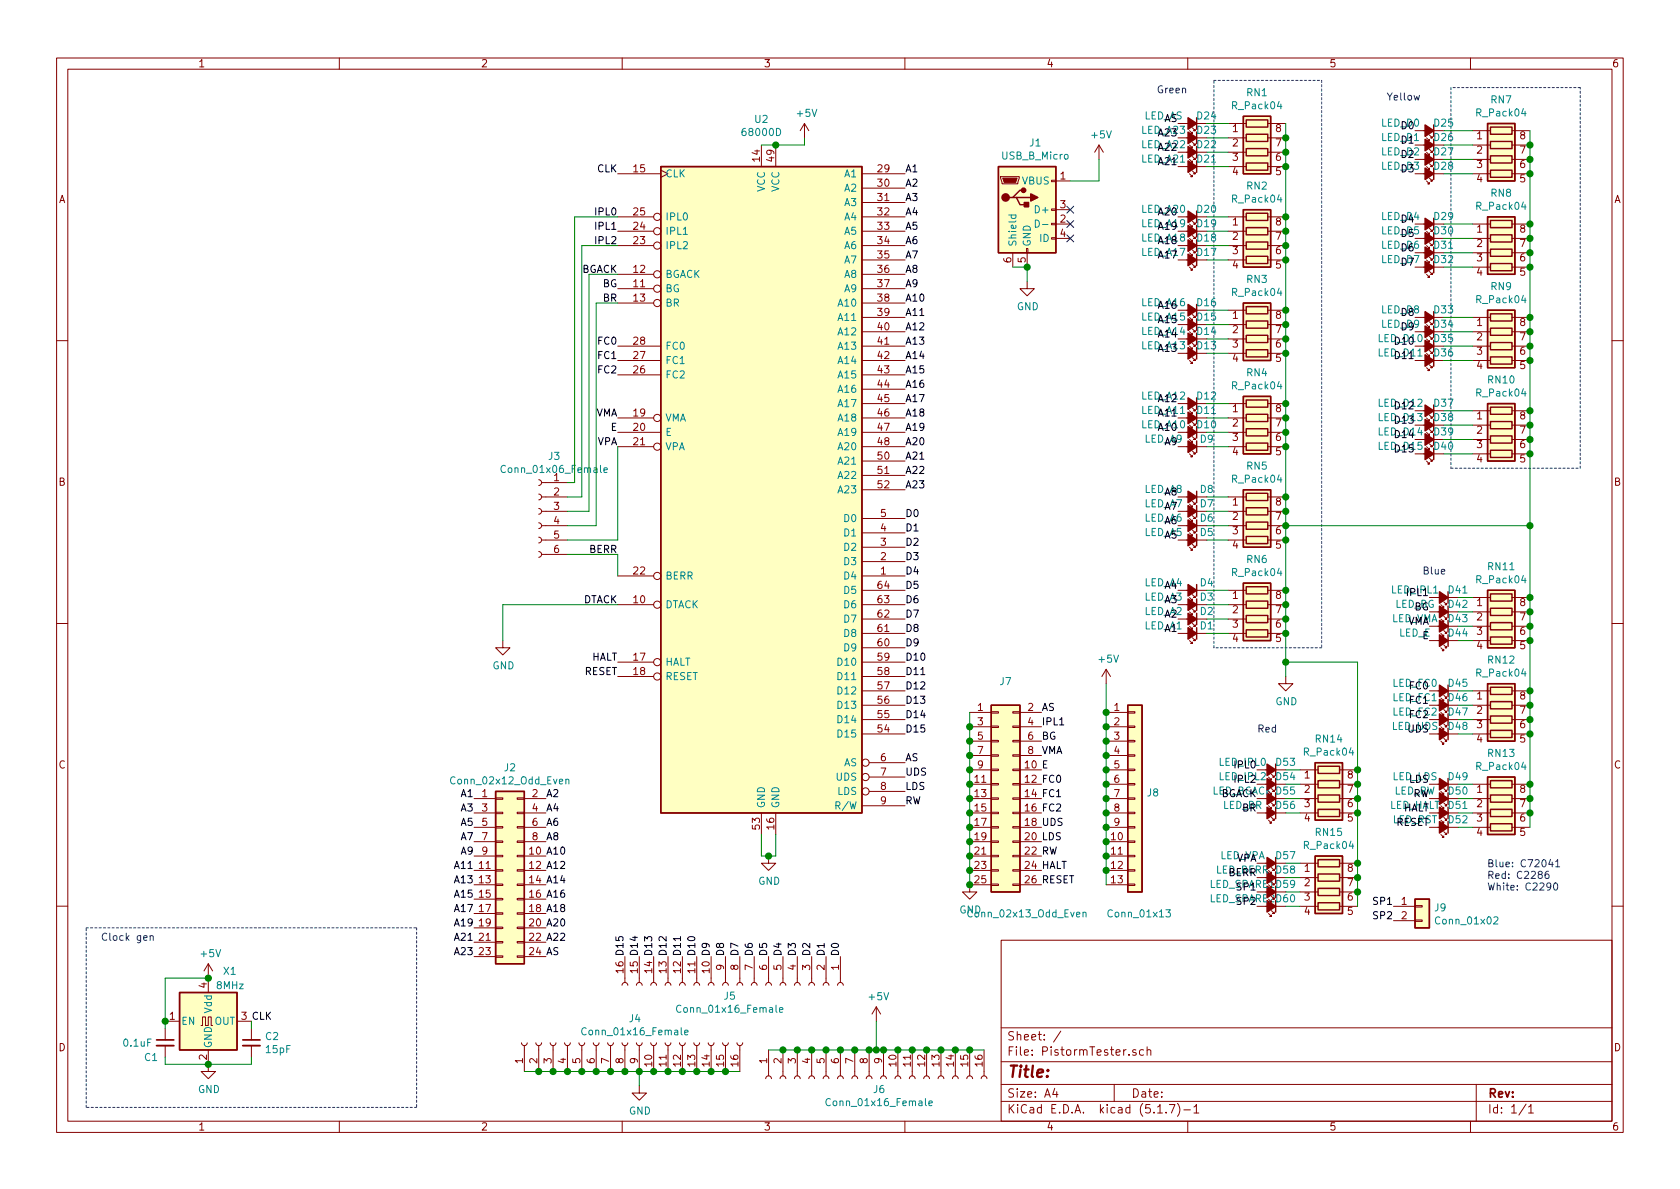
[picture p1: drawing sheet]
<svg xmlns="http://www.w3.org/2000/svg" width="297mm" height="210mm" viewBox="0 0 297 210" stroke-linecap="round" stroke-linejoin="round" font-family="sans-serif">
<defs><g id="words">
<text font-size="2.8" fill="#840000" x="178" y="190.5">Title:</text>
<g font-size="2.1" fill="#840000">
<text x="178" y="184">Sheet: /</text>
<text x="178" y="186.7">File: PistormTester.sch</text>
<text x="178" y="196.9">KiCad E.D.A. kicad (5.1.7)-1</text>
<text x="178" y="194.1">Size: A4</text>
<text x="200" y="194.1">Date:</text>
<text x="263" y="194.1">Rev:</text>
<text x="263" y="196.9">Id: 1/1</text>
</g>
<g font-size="1.8" fill="#840000">
<text x="35" y="11.9">1</text>
<text x="85" y="11.9">2</text>
<text x="135" y="11.9">3</text>
<text x="185" y="11.9">4</text>
<text x="235" y="11.9">5</text>
<text x="285" y="11.9">6</text>
<text x="211.7" y="23.7">D23</text>
<text x="218" y="23.4">1</text>
<text x="225.6" y="23.4">8</text>
<text x="134.4" y="28.5" transform="rotate(-90 134.4 28.5)">14</text>
<text x="136.9" y="28.5" transform="rotate(-90 136.9 28.5)">49</text>
<text x="211.7" y="28.7">D21</text>
<text x="211.7" y="26.2">D22</text>
<text x="218" y="25.9">2</text>
<text x="218" y="28.4">3</text>
<text x="225.6" y="28.4">6</text>
<text x="225.6" y="25.9">7</text>
<text x="253.6" y="24.9">D26</text>
<text x="261.1" y="24.6">1</text>
<text x="261.1" y="27.2">2</text>
<text x="261.1" y="29.7">3</text>
<text x="268.8" y="29.7">6</text>
<text x="268.8" y="27.2">7</text>
<text x="268.8" y="24.6">8</text>
<text x="10.4" y="35.9">A</text>
<text x="112.1" y="30.5">15</text>
<text x="155.2" y="30.5">29</text>
<text x="155.2" y="33">30</text>
<text x="155.2" y="35.6">31</text>
<text x="187.5" y="31.7">1</text>
<text x="218" y="31">4</text>
<text x="225.6" y="31">5</text>
<text x="261.1" y="32.3">4</text>
<text x="268.8" y="32.3">5</text>
<text x="285.4" y="35.9">A</text>
<text x="112.1" y="40.6">24</text>
<text x="112.1" y="38.1">25</text>
<text x="155.2" y="38.1">32</text>
<text x="155.2" y="40.6">33</text>
<text x="187.5" y="39.4">2</text>
<text x="187.5" y="36.8">3</text>
<text x="187.5" y="41.9">4</text>
<text x="211.7" y="40.2">D19</text>
<text x="218" y="39.9">1</text>
<text x="225.6" y="39.9">8</text>
<text x="261.1" y="41.1">1</text>
<text x="268.8" y="41.1">8</text>
<text x="112.1" y="43.2">23</text>
<text x="155.2" y="43.2">34</text>
<text x="155.2" y="45.7">35</text>
<text x="178.8" y="46.5" transform="rotate(-90 178.8 46.5)">6</text>
<text x="181.4" y="46.5" transform="rotate(-90 181.4 46.5)">5</text>
<text x="211.7" y="45.3">D17</text>
<text x="211.7" y="42.7">D18</text>
<text x="218" y="42.4">2</text>
<text x="218" y="45">3</text>
<text x="218" y="47.5">4</text>
<text x="225.6" y="47.5">5</text>
<text x="225.6" y="45">6</text>
<text x="225.6" y="42.4">7</text>
<text x="261.1" y="43.7">2</text>
<text x="261.1" y="46.2">3</text>
<text x="268.8" y="46.2">6</text>
<text x="268.8" y="43.7">7</text>
<text x="112.1" y="50.8">11</text>
<text x="112.1" y="48.3">12</text>
<text x="112.1" y="53.3">13</text>
<text x="155.2" y="48.3">36</text>
<text x="155.2" y="50.8">37</text>
<text x="155.2" y="53.3">38</text>
<text x="261.1" y="48.8">4</text>
<text x="268.8" y="48.8">5</text>
<text x="155.2" y="55.9">39</text>
<text x="155.2" y="58.4">40</text>
<text x="211.7" y="59.2">D14</text>
<text x="211.7" y="56.7">D15</text>
<text x="218" y="56.4">1</text>
<text x="218" y="58.9">2</text>
<text x="225.6" y="58.9">7</text>
<text x="225.6" y="56.4">8</text>
<text x="253.6" y="58">D34</text>
<text x="261.1" y="57.7">1</text>
<text x="268.8" y="57.7">8</text>
<text x="112.1" y="63.5">27</text>
<text x="112.1" y="61">28</text>
<text x="155.2" y="61">41</text>
<text x="155.2" y="63.5">42</text>
<text x="211.7" y="61.8">D13</text>
<text x="218" y="61.5">3</text>
<text x="218" y="64">4</text>
<text x="225.6" y="64">5</text>
<text x="225.6" y="61.5">6</text>
<text x="261.1" y="60.2">2</text>
<text x="261.1" y="62.7">3</text>
<text x="261.1" y="65.3">4</text>
<text x="268.8" y="65.3">5</text>
<text x="268.8" y="62.7">6</text>
<text x="268.8" y="60.2">7</text>
<text x="112.1" y="66">26</text>
<text x="155.2" y="66">43</text>
<text x="155.2" y="68.6">44</text>
<text x="155.2" y="71.1">45</text>
<text x="112.1" y="73.7">19</text>
<text x="112.1" y="76.2">20</text>
<text x="155.2" y="73.7">46</text>
<text x="155.2" y="76.2">47</text>
<text x="211.7" y="73.2">D11</text>
<text x="218" y="72.9">1</text>
<text x="218" y="75.4">2</text>
<text x="218" y="78">3</text>
<text x="225.6" y="78">6</text>
<text x="225.6" y="75.4">7</text>
<text x="225.6" y="72.9">8</text>
<text x="261.1" y="74.2">1</text>
<text x="261.1" y="76.7">2</text>
<text x="268.8" y="76.7">7</text>
<text x="268.8" y="74.2">8</text>
<text x="112.1" y="78.7">21</text>
<text x="155.2" y="78.7">48</text>
<text x="155.2" y="81.3">50</text>
<text x="155.2" y="83.8">51</text>
<text x="218" y="80.5">4</text>
<text x="225.6" y="80.5">5</text>
<text x="261.1" y="79.2">3</text>
<text x="261.1" y="81.8">4</text>
<text x="268.8" y="81.8">5</text>
<text x="268.8" y="79.2">6</text>
<text x="10.4" y="85.9">B</text>
<text x="97.9" y="85.1">1</text>
<text x="97.9" y="87.6">2</text>
<text x="155.2" y="86.4">52</text>
<text x="218" y="89.4">1</text>
<text x="225.6" y="89.4">8</text>
<text x="285.4" y="85.9">B</text>
<text x="97.9" y="90.2">3</text>
<text x="97.9" y="92.7">4</text>
<text x="97.9" y="95.2">5</text>
<text x="155.7" y="94">4</text>
<text x="155.7" y="91.4">5</text>
<text x="218" y="91.9">2</text>
<text x="218" y="94.5">3</text>
<text x="225.6" y="94.5">6</text>
<text x="225.6" y="91.9">7</text>
<text x="97.9" y="97.8">6</text>
<text x="112.1" y="101.6">22</text>
<text x="155.7" y="101.6">1</text>
<text x="155.7" y="99.1">2</text>
<text x="155.7" y="96.5">3</text>
<text x="218" y="97">4</text>
<text x="225.6" y="97">5</text>
<text x="112.1" y="106.7">10</text>
<text x="155.2" y="106.7">63</text>
<text x="155.2" y="104.1">64</text>
<text x="218" y="105.9">1</text>
<text x="225.6" y="105.9">8</text>
<text x="261.1" y="107.2">1</text>
<text x="268.8" y="107.2">8</text>
<text x="155.2" y="111.8">61</text>
<text x="155.2" y="109.2">62</text>
<text x="218" y="108.5">2</text>
<text x="218" y="111">3</text>
<text x="218" y="113.5">4</text>
<text x="225.6" y="113.5">5</text>
<text x="225.6" y="111">6</text>
<text x="225.6" y="108.5">7</text>
<text x="245.9" y="110">LED_VMA</text>
<text x="256.2" y="110">D43</text>
<text x="261.1" y="109.7">2</text>
<text x="261.1" y="112.3">3</text>
<text x="268.8" y="112.3">6</text>
<text x="268.8" y="109.7">7</text>
<text x="112.1" y="116.8">17</text>
<text x="112.1" y="119.4">18</text>
<text x="155.2" y="119.4">58</text>
<text x="155.2" y="116.8">59</text>
<text x="155.2" y="114.3">60</text>
<text x="261.1" y="114.8">4</text>
<text x="268.8" y="114.8">5</text>
<text x="155.2" y="124.5">56</text>
<text x="155.2" y="121.9">57</text>
<text x="172.9" y="125.7">1</text>
<text x="181.8" y="125.7">2</text>
<text x="197" y="125.7">1</text>
<text x="256.2" y="124">D46</text>
<text x="261.1" y="123.7">1</text>
<text x="268.8" y="123.7">8</text>
<text x="155.2" y="129.5">54</text>
<text x="155.2" y="127">55</text>
<text x="172.9" y="128.3">3</text>
<text x="172.9" y="130.8">5</text>
<text x="181.8" y="128.3">4</text>
<text x="181.8" y="130.8">6</text>
<text x="197" y="128.3">2</text>
<text x="197" y="130.8">3</text>
<text x="261.1" y="126.2">2</text>
<text x="261.1" y="128.8">3</text>
<text x="261.1" y="131.3">4</text>
<text x="268.8" y="131.3">5</text>
<text x="268.8" y="128.8">6</text>
<text x="268.8" y="126.2">7</text>
<text x="10.4" y="135.9">C</text>
<text x="155.7" y="134.6">6</text>
<text x="155.7" y="137.2">7</text>
<text x="172.9" y="133.3">7</text>
<text x="172.9" y="135.9">9</text>
<text x="181.8" y="133.3">8</text>
<text x="197" y="133.3">4</text>
<text x="197" y="135.9">5</text>
<text x="230.7" y="137.7">1</text>
<text x="238.3" y="137.7">8</text>
<text x="285.4" y="135.9">C</text>
<text x="85.2" y="141">1</text>
<text x="85.2" y="143.5">3</text>
<text x="94.1" y="141">2</text>
<text x="94.1" y="143.5">4</text>
<text x="155.7" y="139.7">8</text>
<text x="155.7" y="142.2">9</text>
<text x="172.4" y="138.4">11</text>
<text x="172.4" y="141">13</text>
<text x="172.4" y="143.5">15</text>
<text x="197" y="138.4">6</text>
<text x="197" y="141">7</text>
<text x="197" y="143.5">8</text>
<text x="214.2" y="140.5">LED_BGACK</text>
<text x="225.7" y="140.5">D55</text>
<text x="230.7" y="140.2">2</text>
<text x="230.7" y="142.7">3</text>
<text x="238.3" y="142.7">6</text>
<text x="238.3" y="140.2">7</text>
<text x="261.1" y="140.2">1</text>
<text x="261.1" y="142.7">2</text>
<text x="268.8" y="142.7">7</text>
<text x="268.8" y="140.2">8</text>
<text x="85.2" y="146">5</text>
<text x="85.2" y="148.6">7</text>
<text x="94.1" y="146">6</text>
<text x="94.1" y="148.6">8</text>
<text x="134.4" y="146.6" transform="rotate(-90 134.4 146.6)">53</text>
<text x="136.9" y="146.6" transform="rotate(-90 136.9 146.6)">16</text>
<text x="172.4" y="146">17</text>
<text x="172.4" y="148.6">19</text>
<text x="196.5" y="148.6">10</text>
<text x="197" y="146">9</text>
<text x="230.7" y="145.3">4</text>
<text x="238.3" y="145.3">5</text>
<text x="261.1" y="145.3">3</text>
<text x="261.1" y="147.8">4</text>
<text x="268.8" y="147.8">5</text>
<text x="268.8" y="145.3">6</text>
<text x="84.8" y="153.7">11</text>
<text x="85.2" y="151.1">9</text>
<text x="172.4" y="151.1">21</text>
<text x="172.4" y="153.7">23</text>
<text x="196.5" y="151.1">11</text>
<text x="196.5" y="153.7">12</text>
<text x="214.9" y="154.5">LED_BERR</text>
<text x="225.7" y="154.5">D58</text>
<text x="230.7" y="154.2">1</text>
<text x="238.3" y="154.2">8</text>
<text x="84.8" y="156.2">13</text>
<text x="84.8" y="158.7">15</text>
<text x="84.8" y="161.3">17</text>
<text x="172.4" y="156.2">25</text>
<text x="196.5" y="156.2">13</text>
<text x="213.9" y="159.6">LED_SPARE2</text>
<text x="213.9" y="157">LED_SPARE1</text>
<text x="225.7" y="159.6">D60</text>
<text x="225.7" y="157">D59</text>
<text x="230.7" y="156.7">2</text>
<text x="230.7" y="159.3">3</text>
<text x="230.7" y="161.8">4</text>
<text x="238.3" y="161.8">5</text>
<text x="238.3" y="159.3">6</text>
<text x="238.3" y="156.7">7</text>
<text x="247.8" y="160">1</text>
<text x="84.8" y="163.8">19</text>
<text x="84.8" y="166.4">21</text>
<text x="247.8" y="162.6">2</text>
<text x="84.8" y="168.9">23</text>
<text x="128" y="171.5" transform="rotate(-90 128 171.5)">9</text>
<text x="130.6" y="171.5" transform="rotate(-90 130.6 171.5)">8</text>
<text x="133.1" y="171.5" transform="rotate(-90 133.1 171.5)">7</text>
<text x="135.6" y="171.5" transform="rotate(-90 135.6 171.5)">6</text>
<text x="138.2" y="171.5" transform="rotate(-90 138.2 171.5)">5</text>
<text x="140.7" y="171.5" transform="rotate(-90 140.7 171.5)">4</text>
<text x="143.3" y="171.5" transform="rotate(-90 143.3 171.5)">3</text>
<text x="145.8" y="171.5" transform="rotate(-90 145.8 171.5)">2</text>
<text x="148.3" y="171.5" transform="rotate(-90 148.3 171.5)">1</text>
<text x="36.6" y="174.7" transform="rotate(-90 36.6 174.7)">4</text>
<text x="10.4" y="185.9">D</text>
<text x="30" y="180.3">1</text>
<text x="285.4" y="185.9">D</text>
<text x="36.6" y="187.4" transform="rotate(-90 36.6 187.4)">2</text>
<text x="92.5" y="188.1" transform="rotate(-90 92.5 188.1)">1</text>
<text x="95" y="188.1" transform="rotate(-90 95 188.1)">2</text>
<text x="97.5" y="188.1" transform="rotate(-90 97.5 188.1)">3</text>
<text x="100.1" y="188.1" transform="rotate(-90 100.1 188.1)">4</text>
<text x="102.6" y="188.1" transform="rotate(-90 102.6 188.1)">5</text>
<text x="105.2" y="188.1" transform="rotate(-90 105.2 188.1)">6</text>
<text x="107.7" y="188.1" transform="rotate(-90 107.7 188.1)">7</text>
<text x="110.2" y="188.1" transform="rotate(-90 110.2 188.1)">8</text>
<text x="112.8" y="188.1" transform="rotate(-90 112.8 188.1)">9</text>
<text x="115.3" y="188.5" transform="rotate(-90 115.3 188.5)">10</text>
<text x="117.9" y="188.5" transform="rotate(-90 117.9 188.5)">11</text>
<text x="120.4" y="188.5" transform="rotate(-90 120.4 188.5)">12</text>
<text x="122.9" y="188.5" transform="rotate(-90 122.9 188.5)">13</text>
<text x="125.5" y="188.5" transform="rotate(-90 125.5 188.5)">14</text>
<text x="128" y="188.5" transform="rotate(-90 128 188.5)">15</text>
<text x="130.6" y="188.5" transform="rotate(-90 130.6 188.5)">16</text>
<text x="135.6" y="188.1" transform="rotate(-90 135.6 188.1)">1</text>
<text x="138.2" y="188.1" transform="rotate(-90 138.2 188.1)">2</text>
<text x="140.7" y="188.1" transform="rotate(-90 140.7 188.1)">3</text>
<text x="143.3" y="188.1" transform="rotate(-90 143.3 188.1)">4</text>
<text x="145.8" y="188.1" transform="rotate(-90 145.8 188.1)">5</text>
<text x="148.3" y="188.1" transform="rotate(-90 148.3 188.1)">6</text>
<text x="150.9" y="188.1" transform="rotate(-90 150.9 188.1)">7</text>
<text x="153.4" y="188.1" transform="rotate(-90 153.4 188.1)">8</text>
<text x="156" y="188.1" transform="rotate(-90 156 188.1)">9</text>
<text x="158.5" y="188.5" transform="rotate(-90 158.5 188.5)">10</text>
<text x="161" y="188.5" transform="rotate(-90 161 188.5)">11</text>
<text x="163.6" y="188.5" transform="rotate(-90 163.6 188.5)">12</text>
<text x="166.1" y="188.5" transform="rotate(-90 166.1 188.5)">13</text>
<text x="168.7" y="188.5" transform="rotate(-90 168.7 188.5)">14</text>
<text x="171.2" y="188.5" transform="rotate(-90 171.2 188.5)">15</text>
<text x="173.7" y="188.5" transform="rotate(-90 173.7 188.5)">16</text>
<text x="35" y="199.9">1</text>
<text x="85" y="199.9">2</text>
<text x="135" y="199.9">3</text>
<text x="185" y="199.9">4</text>
<text x="235" y="199.9">5</text>
<text x="285" y="199.9">6</text>
</g>
<g font-size="1.8" fill="#0000c2">
<text x="204.5" y="16.5">Green</text>
<text x="245.1" y="17.8">Yellow</text>
<text x="251.5" y="101.6">Blue</text>
<text x="222.2" y="129.5">Red</text>
<text x="262.9" y="153.4">Blue: C72041</text>
<text x="262.9" y="155.4">Red: C2286</text>
<text x="262.9" y="157.5">White: C2290</text>
<text x="17.8" y="166.4">Clock gen</text>
</g>
<g font-size="1.8" fill="#008484">
<text x="220.5" y="17">RN1</text>
<text x="133.5" y="21.7">U2</text>
<text x="141" y="20.7">+5V</text>
<text x="201.9" y="23.7">LED_A23</text>
<text x="202.3" y="21.1">LED_AS</text>
<text x="211.7" y="21.1">D24</text>
<text x="218.1" y="19.3">R_Pack04</text>
<text x="244.2" y="22.4">LED_D0</text>
<text x="253.6" y="22.4">D25</text>
<text x="261.3" y="20.6">R_Pack04</text>
<text x="263.7" y="18.3">RN7</text>
<text x="131.5" y="24">68000D</text>
<text x="177.2" y="28.2">USB_B_Micro</text>
<text x="182.1" y="25.9">J1</text>
<text x="193.1" y="24.5">+5V</text>
<text x="201.9" y="28.7">LED_A21</text>
<text x="201.9" y="26.2">LED_A22</text>
<text x="244.2" y="24.9">LED_D1</text>
<text x="244.2" y="27.5">LED_D2</text>
<text x="253.6" y="27.5">D27</text>
<text x="117.6" y="31.4">CLK</text>
<text x="135.3" y="34" transform="rotate(-90 135.3 34)">VCC</text>
<text x="137.8" y="34" transform="rotate(-90 137.8 34)">VCC</text>
<text x="149.4" y="31.4">A1</text>
<text x="149.4" y="33.9">A2</text>
<text x="180.8" y="32.6">VBUS</text>
<text x="218.1" y="35.8">R_Pack04</text>
<text x="220.5" y="33.5">RN2</text>
<text x="244.2" y="30">LED_D3</text>
<text x="253.6" y="30">D28</text>
<text x="263.7" y="34.8">RN8</text>
<text x="117.6" y="41.5">IPL1</text>
<text x="117.6" y="39">IPL0</text>
<text x="149.4" y="36.4">A3</text>
<text x="149.4" y="39">A4</text>
<text x="149.4" y="41.5">A5</text>
<text x="183.4" y="37.7">D+</text>
<text x="201.9" y="40.2">LED_A19</text>
<text x="201.9" y="37.6">LED_A20</text>
<text x="211.7" y="37.6">D20</text>
<text x="244.2" y="38.9">LED_D4</text>
<text x="244.2" y="41.4">LED_D5</text>
<text x="253.6" y="38.9">D29</text>
<text x="253.6" y="41.4">D30</text>
<text x="261.3" y="37.1">R_Pack04</text>
<text x="117.6" y="44.1">IPL2</text>
<text x="149.4" y="44.1">A6</text>
<text x="149.4" y="46.6">A7</text>
<text x="179.7" y="43.7" transform="rotate(-90 179.7 43.7)">Shield</text>
<text x="182.2" y="43.7" transform="rotate(-90 182.2 43.7)">GND</text>
<text x="183.9" y="42.8">ID</text>
<text x="201.9" y="45.3">LED_A17</text>
<text x="201.9" y="42.7">LED_A18</text>
<text x="244.2" y="44">LED_D6</text>
<text x="244.2" y="46.5">LED_D7</text>
<text x="253.6" y="44">D31</text>
<text x="253.6" y="46.5">D32</text>
<text x="117.6" y="51.7">BG</text>
<text x="117.6" y="49.1">BGACK</text>
<text x="149.4" y="49.1">A8</text>
<text x="149.4" y="51.7">A9</text>
<text x="218.1" y="52.3">R_Pack04</text>
<text x="220.5" y="50">RN3</text>
<text x="261.3" y="53.6">R_Pack04</text>
<text x="263.7" y="51.3">RN9</text>
<text x="117.6" y="54.2">BR</text>
<text x="148.4" y="54.2">A10</text>
<text x="148.4" y="56.8">A11</text>
<text x="148.4" y="59.3">A12</text>
<text x="179.8" y="54.9">GND</text>
<text x="201.9" y="59.2">LED_A14</text>
<text x="201.9" y="56.7">LED_A15</text>
<text x="201.9" y="54.1">LED_A16</text>
<text x="211.7" y="54.1">D16</text>
<text x="244.2" y="58">LED_D9</text>
<text x="244.2" y="55.4">LED_D8</text>
<text x="253.6" y="55.4">D33</text>
<text x="117.6" y="64.4">FC1</text>
<text x="117.6" y="61.8">FC0</text>
<text x="148.4" y="61.8">A13</text>
<text x="148.4" y="64.4">A14</text>
<text x="201.9" y="61.8">LED_A13</text>
<text x="243.7" y="60.5">LED_D10</text>
<text x="243.7" y="63">LED_D11</text>
<text x="253.6" y="60.5">D35</text>
<text x="253.6" y="63">D36</text>
<text x="117.6" y="66.9">FC2</text>
<text x="148.4" y="66.9">A15</text>
<text x="148.4" y="69.5">A16</text>
<text x="201.9" y="70.7">LED_A12</text>
<text x="211.7" y="70.7">D12</text>
<text x="218.1" y="68.9">R_Pack04</text>
<text x="220.5" y="66.5">RN4</text>
<text x="243.7" y="71.9">LED_D12</text>
<text x="253.6" y="71.9">D37</text>
<text x="261.3" y="70.1">R_Pack04</text>
<text x="263.2" y="67.8">RN10</text>
<text x="117.6" y="74.5">VMA</text>
<text x="117.6" y="77.1">E</text>
<text x="148.4" y="72">A17</text>
<text x="148.4" y="74.5">A18</text>
<text x="148.4" y="77.1">A19</text>
<text x="201.9" y="73.2">LED_A11</text>
<text x="201.9" y="75.7">LED_A10</text>
<text x="211.7" y="75.7">D10</text>
<text x="243.7" y="74.5">LED_D13</text>
<text x="243.7" y="77">LED_D14</text>
<text x="253.6" y="74.5">D38</text>
<text x="253.6" y="77">D39</text>
<text x="89.3" y="83.6">Conn_01x06_Female</text>
<text x="97" y="81.3">J3</text>
<text x="117.6" y="79.6">VPA</text>
<text x="148.4" y="79.6">A20</text>
<text x="148.4" y="82.2">A21</text>
<text x="202.4" y="78.3">LED_A9</text>
<text x="212.2" y="78.3">D9</text>
<text x="220.5" y="83.1">RN5</text>
<text x="243.7" y="79.5">LED_D15</text>
<text x="253.6" y="79.5">D40</text>
<text x="148.4" y="84.7">A22</text>
<text x="148.4" y="87.2">A23</text>
<text x="202.4" y="89.7">LED_A7</text>
<text x="202.4" y="87.2">LED_A8</text>
<text x="212.2" y="89.7">D7</text>
<text x="212.2" y="87.2">D8</text>
<text x="218.1" y="85.4">R_Pack04</text>
<text x="149.4" y="94.9">D1</text>
<text x="149.4" y="92.3">D0</text>
<text x="202.4" y="94.8">LED_A5</text>
<text x="202.4" y="92.2">LED_A6</text>
<text x="212.2" y="94.8">D5</text>
<text x="212.2" y="92.2">D6</text>
<text x="149.4" y="99.9">D3</text>
<text x="149.4" y="97.4">D2</text>
<text x="218.1" y="101.9">R_Pack04</text>
<text x="220.5" y="99.6">RN6</text>
<text x="263.2" y="100.8">RN11</text>
<text x="117.6" y="107.6">DTACK</text>
<text x="117.6" y="102.5">BERR</text>
<text x="149.4" y="102.5">D4</text>
<text x="149.4" y="107.6">D6</text>
<text x="149.4" y="105">D5</text>
<text x="202.4" y="106.2">LED_A3</text>
<text x="202.4" y="103.7">LED_A4</text>
<text x="212.2" y="106.2">D3</text>
<text x="212.2" y="103.7">D4</text>
<text x="246.1" y="104.9">LED_IPL1</text>
<text x="246.6" y="107.5">LED_BG</text>
<text x="256.2" y="104.9">D41</text>
<text x="256.2" y="107.5">D42</text>
<text x="261.3" y="103.1">R_Pack04</text>
<text x="149.4" y="112.6">D8</text>
<text x="149.4" y="110.1">D7</text>
<text x="202.4" y="108.8">LED_A2</text>
<text x="202.4" y="111.3">LED_A1</text>
<text x="212.2" y="108.8">D2</text>
<text x="212.2" y="111.3">D1</text>
<text x="247.3" y="112.6">LED_E</text>
<text x="256.2" y="112.6">D44</text>
<text x="87.1" y="118.4">GND</text>
<text x="117.6" y="117.7">HALT</text>
<text x="148.4" y="117.7">D10</text>
<text x="149.4" y="115.2">D9</text>
<text x="194.4" y="117.2">+5V</text>
<text x="261.3" y="119.7">R_Pack04</text>
<text x="263.2" y="117.3">RN12</text>
<text x="117.6" y="120.3">RESET</text>
<text x="148.4" y="125.3">D13</text>
<text x="148.4" y="122.8">D12</text>
<text x="148.4" y="120.3">D11</text>
<text x="176.8" y="121.2">J7</text>
<text x="225.5" y="124.7">GND</text>
<text x="246.3" y="124">LED_FC1</text>
<text x="246.3" y="121.5">LED_FC0</text>
<text x="256.2" y="121.5">D45</text>
<text x="148.4" y="130.4">D15</text>
<text x="148.4" y="127.9">D14</text>
<text x="232.7" y="131.3">RN14</text>
<text x="246.1" y="129.1">LED_UDS</text>
<text x="246.3" y="126.5">LED_FC2</text>
<text x="256.2" y="126.5">D47</text>
<text x="256.2" y="129.1">D48</text>
<text x="89.2" y="136.4">J2</text>
<text x="149.2" y="135.5">AS</text>
<text x="215.6" y="135.4">LED_IPL0</text>
<text x="215.6" y="138">LED_IPL2</text>
<text x="225.7" y="135.4">D53</text>
<text x="225.7" y="138">D54</text>
<text x="230.8" y="133.6">R_Pack04</text>
<text x="246.2" y="138">LED_LDS</text>
<text x="256.2" y="138">D49</text>
<text x="261.3" y="136.2">R_Pack04</text>
<text x="263.2" y="133.9">RN13</text>
<text x="80.1" y="138.7">Conn_02x12_Odd_Even</text>
<text x="135.3" y="143" transform="rotate(-90 135.3 143)">GND</text>
<text x="137.8" y="143" transform="rotate(-90 137.8 143)">GND</text>
<text x="147.9" y="138">UDS</text>
<text x="148.1" y="140.6">LDS</text>
<text x="148.2" y="143.1">R/W</text>
<text x="202.9" y="140.8">J8</text>
<text x="216.2" y="143">LED_BR</text>
<text x="225.7" y="143">D56</text>
<text x="245.6" y="143">LED_HALT</text>
<text x="246.4" y="140.5">LED_RW</text>
<text x="256.2" y="140.5">D50</text>
<text x="256.2" y="143">D51</text>
<text x="232.7" y="147.8">RN15</text>
<text x="256.2" y="145.6">D52</text>
<text x="215.6" y="151.9">LED_VPA</text>
<text x="225.7" y="151.9">D57</text>
<text x="230.8" y="150.1">R_Pack04</text>
<text x="134.1" y="156.5">GND</text>
<text x="169.6" y="161.5">GND</text>
<text x="253.7" y="161.2">J9</text>
<text x="171.6" y="162.2">Conn_02x13_Odd_Even</text>
<text x="196.2" y="162.2">Conn_01x13</text>
<text x="254.1" y="163.5">Conn_01x02</text>
<text x="35.6" y="169.3">+5V</text>
<text x="39.6" y="172.4">X1</text>
<text x="37.5" y="179.1" transform="rotate(-90 37.5 179.1)">Vdd</text>
<text x="38.4" y="174.9">8MHz</text>
<text x="120.3" y="179.1">Conn_01x16_Female</text>
<text x="128.1" y="176.8">J5</text>
<text x="153.7" y="176.9">+5V</text>
<text x="22" y="185.1">0.1uF</text>
<text x="32" y="181.2">EN</text>
<text x="37.5" y="185.4" transform="rotate(-90 37.5 185.4)">GND</text>
<text x="37.9" y="181.2">OUT</text>
<text x="47" y="183.9">C2</text>
<text x="103.5" y="183.1">Conn_01x16_Female</text>
<text x="111.3" y="180.8">J4</text>
<text x="25.6" y="187.6">C1</text>
<text x="47.1" y="186.2">15pF</text>
<text x="35" y="193.3">GND</text>
<text x="111.2" y="197.1">GND</text>
<text x="146.7" y="195.6">Conn_01x16_Female</text>
<text x="154.5" y="193.3">J6</text>
</g>
<g font-size="1.8">
<text x="205.8" y="21.6">AS</text>
<text x="247.9" y="22.9">D0</text>
<text x="205" y="24.1">A23</text>
<text x="205" y="29.2">A21</text>
<text x="205" y="26.7">A22</text>
<text x="247.9" y="25.4">D1</text>
<text x="247.9" y="27.9">D2</text>
<text x="105.6" y="30.5">CLK</text>
<text x="160" y="35.6">A3</text>
<text x="160" y="33">A2</text>
<text x="160" y="30.5">A1</text>
<text x="247.9" y="30.5">D3</text>
<text x="105.5" y="38.1">IPL0</text>
<text x="105.5" y="40.6">IPL1</text>
<text x="160" y="40.6">A5</text>
<text x="160" y="38.1">A4</text>
<text x="205" y="40.6">A19</text>
<text x="205" y="38.1">A20</text>
<text x="247.9" y="39.4">D4</text>
<text x="247.9" y="41.9">D5</text>
<text x="105.5" y="43.2">IPL2</text>
<text x="160" y="45.7">A7</text>
<text x="160" y="43.2">A6</text>
<text x="205" y="45.7">A17</text>
<text x="205" y="43.2">A18</text>
<text x="247.9" y="44.4">D6</text>
<text x="247.9" y="47">D7</text>
<text x="102.7" y="48.3">BGACK</text>
<text x="106.6" y="50.8">BG</text>
<text x="106.7" y="53.3">BR</text>
<text x="160" y="50.8">A9</text>
<text x="160" y="53.3">A10</text>
<text x="160" y="48.3">A8</text>
<text x="160" y="58.4">A12</text>
<text x="160" y="55.9">A11</text>
<text x="205" y="59.7">A14</text>
<text x="205" y="57.1">A15</text>
<text x="205" y="54.6">A16</text>
<text x="247.9" y="55.9">D8</text>
<text x="247.9" y="58.4">D9</text>
<text x="105.9" y="61">FC0</text>
<text x="105.9" y="63.5">FC1</text>
<text x="160" y="63.5">A14</text>
<text x="160" y="61">A13</text>
<text x="205" y="62.2">A13</text>
<text x="246.9" y="61">D10</text>
<text x="246.9" y="63.5">D11</text>
<text x="105.9" y="66">FC2</text>
<text x="160" y="71.1">A17</text>
<text x="160" y="68.6">A16</text>
<text x="160" y="66">A15</text>
<text x="205" y="71.1">A12</text>
<text x="105.3" y="73.7">VMA</text>
<text x="108.1" y="76.2">E</text>
<text x="160" y="76.2">A19</text>
<text x="160" y="73.7">A18</text>
<text x="205" y="76.2">A10</text>
<text x="205" y="73.7">A11</text>
<text x="246.9" y="72.4">D12</text>
<text x="246.9" y="74.9">D13</text>
<text x="246.9" y="77.5">D14</text>
<text x="105.6" y="78.7">VPA</text>
<text x="160" y="81.3">A21</text>
<text x="160" y="78.7">A20</text>
<text x="160" y="83.8">A22</text>
<text x="206" y="78.7">A9</text>
<text x="246.9" y="80">D15</text>
<text x="160" y="86.4">A23</text>
<text x="206" y="87.6">A8</text>
<text x="160" y="94">D1</text>
<text x="160" y="91.4">D0</text>
<text x="206" y="95.2">A5</text>
<text x="206" y="92.7">A6</text>
<text x="206" y="90.2">A7</text>
<text x="104.2" y="97.8">BERR</text>
<text x="160" y="99.1">D3</text>
<text x="160" y="101.6">D4</text>
<text x="160" y="96.5">D2</text>
<text x="103" y="106.7">DTACK</text>
<text x="160" y="106.7">D6</text>
<text x="160" y="104.1">D5</text>
<text x="206" y="106.7">A3</text>
<text x="206" y="104.1">A4</text>
<text x="249" y="105.4">IPL1</text>
<text x="250.1" y="107.9">BG</text>
<text x="160" y="109.2">D7</text>
<text x="160" y="111.8">D8</text>
<text x="206" y="111.8">A1</text>
<text x="206" y="109.2">A2</text>
<text x="248.8" y="110.5">VMA</text>
<text x="251.6" y="113">E</text>
<text x="103.3" y="119.4">RESET</text>
<text x="104.5" y="116.8">HALT</text>
<text x="160" y="119.4">D11</text>
<text x="160" y="116.8">D10</text>
<text x="160" y="114.3">D9</text>
<text x="160" y="124.5">D13</text>
<text x="160" y="121.9">D12</text>
<text x="184.1" y="125.7">AS</text>
<text x="249.4" y="121.9">FC0</text>
<text x="249.4" y="124.5">FC1</text>
<text x="160" y="129.5">D15</text>
<text x="160" y="127">D14</text>
<text x="184.1" y="128.3">IPL1</text>
<text x="184.1" y="130.8">BG</text>
<text x="249" y="129.5">UDS</text>
<text x="249.4" y="127">FC2</text>
<text x="160" y="134.6">AS</text>
<text x="160" y="137.2">UDS</text>
<text x="181.3" y="135.9">10 E</text>
<text x="184.1" y="133.3">VMA</text>
<text x="218.5" y="135.9">IPL0</text>
<text x="81.6" y="141">A1</text>
<text x="81.6" y="143.5">A3</text>
<text x="96.5" y="141">A2</text>
<text x="96.5" y="143.5">A4</text>
<text x="160" y="139.7">LDS</text>
<text x="160" y="142.2">RW</text>
<text x="181.3" y="138.4">12 FC0</text>
<text x="181.3" y="141">14 FC1</text>
<text x="181.3" y="143.5">16 FC2</text>
<text x="215.8" y="141">BGACK</text>
<text x="218.5" y="138.4">IPL2</text>
<text x="219.7" y="143.5">BR</text>
<text x="248" y="143.5">HALT</text>
<text x="249.2" y="138.4">LDS</text>
<text x="249.8" y="141">RW</text>
<text x="81.6" y="146">A5</text>
<text x="81.6" y="148.6">A7</text>
<text x="96.5" y="146">A6</text>
<text x="96.5" y="148.6">A8</text>
<text x="181.3" y="146">18 UDS</text>
<text x="181.3" y="148.6">20 LDS</text>
<text x="246.8" y="146">RESET</text>
<text x="80.6" y="153.7">A11</text>
<text x="81.6" y="151.1">A9</text>
<text x="93.6" y="151.1">10 A10</text>
<text x="93.6" y="153.7">12 A12</text>
<text x="181.3" y="151.1">22 RW</text>
<text x="181.3" y="153.7">24 HALT</text>
<text x="217.2" y="154.9">BERR</text>
<text x="218.6" y="152.4">VPA</text>
<text x="80.6" y="156.2">A13</text>
<text x="80.6" y="158.7">A15</text>
<text x="80.6" y="161.3">A17</text>
<text x="93.6" y="156.2">14 A14</text>
<text x="93.6" y="158.7">16 A16</text>
<text x="93.6" y="161.3">18 A18</text>
<text x="181.3" y="156.2">26 RESET</text>
<text x="218.9" y="160">SP2</text>
<text x="218.9" y="157.5">SP1</text>
<text x="243" y="160">SP1</text>
<text x="80.6" y="163.8">A19</text>
<text x="80.6" y="166.4">A21</text>
<text x="93.6" y="163.8">20 A20</text>
<text x="93.6" y="166.4">22 A22</text>
<text x="243" y="162.6">SP2</text>
<text x="80.6" y="168.9">A23</text>
<text x="93.6" y="168.9">24 AS</text>
<text x="110.2" y="172" transform="rotate(-90 110.2 172)">16 D15</text>
<text x="112.8" y="172" transform="rotate(-90 112.8 172)">15 D14</text>
<text x="115.3" y="172" transform="rotate(-90 115.3 172)">14 D13</text>
<text x="117.9" y="172" transform="rotate(-90 117.9 172)">13 D12</text>
<text x="120.4" y="172" transform="rotate(-90 120.4 172)">12 D11</text>
<text x="122.9" y="172" transform="rotate(-90 122.9 172)">11 D10</text>
<text x="125.5" y="172" transform="rotate(-90 125.5 172)">10 D9</text>
<text x="128" y="169.2" transform="rotate(-90 128 169.2)">D8</text>
<text x="130.6" y="169.2" transform="rotate(-90 130.6 169.2)">D7</text>
<text x="133.1" y="169.2" transform="rotate(-90 133.1 169.2)">D6</text>
<text x="135.6" y="169.2" transform="rotate(-90 135.6 169.2)">D5</text>
<text x="138.2" y="169.2" transform="rotate(-90 138.2 169.2)">D4</text>
<text x="140.7" y="169.2" transform="rotate(-90 140.7 169.2)">D3</text>
<text x="143.3" y="169.2" transform="rotate(-90 143.3 169.2)">D2</text>
<text x="145.8" y="169.2" transform="rotate(-90 145.8 169.2)">D1</text>
<text x="148.3" y="169.2" transform="rotate(-90 148.3 169.2)">D0</text>
<text x="42.7" y="180.3">3 CLK</text>
</g>
</g></defs>
<g fill="none" stroke="#840000" stroke-width=".18">
<path d="M10 10.3h277v189.9h-277zM12 12.2h273v186.1h-273zM60 10.3v1.9M110 10.3v1.9M160 10.3v1.9M210 10.3v1.9M260 10.3v1.9M109.2 30.7h7.6M109.2 38.3h6.4M116.8 30.1l1.3 .6-1.3 .7M134.6 25.6v3.9M137.2 25.6v3.9"/>
<path d="M142.2 21.8l-.7 1.3M142.2 21.8v2.6M142.2 21.8l.8 1.3M152.4 30.7h7.6M152.4 38.3h7.6M152.4 33.3h7.6M152.4 35.8h7.6M176.9 31.2h3.3v.3l-.2 1h-2.8zM185.9 39.5h.8v.2h-.8zM185.9 37h.8v.2h-.8zM185.9 31.9h.8v.2h-.8zM186.7 39.6h2.5"/>
<path d="M186.7 32h2.5M186.7 37.1h2.5M194.3 25.6l-.8 1.3M194.3 25.6v2.6M194.3 25.6l.8 1.3M208.3 38.3h3.3M208.3 29.5h5.1M208.3 26.9h3.3M208.3 24.4h3.3M208.3 21.8h3.3M210.3 39.6l.5 .5h-.2h.2v-.2M210.3 30.7l.5 .5h-.2h.2v-.2"/>
<path d="M210.3 28.2l.5 .5h-.2h.2v-.3M210.3 25.6l.5 .6h-.2h.2v-.3M210.3 23.1l.5 .5h-.2h.2v-.2M210.8 39.1l.5 .5h-.2h.2v-.2M210.8 30.2l.5 .5h-.2h.2v-.2M210.8 27.7l.5 .5h-.2h.2v-.3M210.8 25.1l.5 .5h-.2h.2v-.2M210.8 22.6l.5 .5h-.2h.2v-.2M217.2 38.3h3.1M217.2 29.5h3.1M217.2 26.9h3.1M217.2 24.4h3.1"/>
<path d="M217.2 21.8h3.1M224.2 38.3h3.1M224.2 29.5h3.1M224.2 26.9h3.1M224.2 24.4h3.1M224.2 21.8h3.1M250.2 25.6h3.3M250.2 28.2h3.3M250.2 30.7h5.1M250.2 39.6h3.3M250.2 23.1h3.3M252.2 26.9l.5 .5h-.2h.2v-.2"/>
<path d="M252.2 29.5l.5 .5h-.2h.2v-.3M252.2 32l.5 .5h-.2h.2v-.2M252.2 24.4l.5 .5h-.2h.2v-.3M252.7 26.4l.5 .5h-.2h.2v-.2M252.7 29l.5 .5h-.2h.2v-.3M252.7 31.5l.5 .5h-.2h.2v-.3M252.7 23.9l.5 .5h-.2h.2v-.3M260.3 25.6h3.2M260.3 28.2h3.2M260.3 30.7h3.2M260.3 39.6h3.2M260.3 23.1h3.2"/>
<path d="M267.3 25.6h3.2M267.3 28.2h3.2M267.3 30.7h3.2M267.3 39.6h3.2M267.3 23.1h3.2M109.2 43.4h6.4M109.2 40.9h6.4M109.2 51h6.4M109.2 48.5h6.4M109.2 53.6h6.4M152.4 46h7.6M152.4 43.4h7.6"/>
<path d="M152.4 40.9h7.6M152.4 58.7h7.6M152.4 56.1h7.6M152.4 51h7.6M152.4 48.5h7.6M152.4 53.6h7.6M179.1 44.7v2.5M181.5 43.9h.2v.8h-.2zM181.6 49.8v1.2h1.3l-1.3 1.3-1.3-1.3h1.3M181.6 44.7v2.5M185.9 42h.8v.3h-.8zM186.7 42.2h2.5"/>
<path d="M208.3 59.9h3.3M208.3 57.4h3.3M208.3 54.9h3.3M208.3 46h5.1M208.3 43.4h3.3M208.3 40.9h3.3M210.3 58.7l.5 .5h-.2h.2v-.3M210.3 56.1l.5 .5h-.2h.2v-.2M210.3 47.2l.5 .5h-.2h.2v-.2M210.3 44.7l.5 .5h-.2h.2v-.2M210.3 42.2l.5 .5h-.2h.2v-.3M210.8 58.2l.5 .5h-.2h.2v-.3"/>
<path d="M210.8 55.6l.5 .5h-.2h.2v-.2M210.8 46.7l.5 .5h-.2h.2v-.2M210.8 44.2l.5 .5h-.2h.2v-.3M210.8 41.7l.5 .5h-.2h.2v-.3M217.2 59.9h3.1M217.2 57.4h3.1M217.2 54.9h3.1M217.2 46h3.1M217.2 43.4h3.1M217.2 40.9h3.1M224.2 59.9h3.1M224.2 57.4h3.1"/>
<path d="M224.2 54.9h3.1M224.2 46h3.1M224.2 43.4h3.1M224.2 40.9h3.1M250.2 58.7h3.3M250.2 42.2h3.3M250.2 44.7h3.3M250.2 47.2h5.1M250.2 56.1h3.3M252.2 59.9l.5 .5h-.2h.2v-.2M252.2 40.9l.5 .5h-.2h.2v-.3M252.2 43.4l.5 .5h-.2h.2v-.2"/>
<path d="M252.2 46l.5 .5h-.2h.2v-.3M252.2 48.5l.5 .5h-.2h.2v-.2M252.2 57.4l.5 .5h-.2h.2v-.2M252.7 59.4l.5 .5h-.2h.2v-.2M252.7 40.4l.5 .5h-.2h.2v-.3M252.7 42.9l.5 .5h-.2h.2v-.2M252.7 45.5l.5 .5h-.2h.2v-.3M252.7 48l.5 .5h-.2h.2v-.2M252.7 56.9l.5 .5h-.2h.2v-.3M260.3 58.7h3.2M260.3 42.2h3.2M260.3 44.7h3.2"/>
<path d="M260.3 47.2h3.2M260.3 56.1h3.2M267.3 58.7h3.2M267.3 42.2h3.2M267.3 44.7h3.2M267.3 47.2h3.2M267.3 56.1h3.2M10 60.2h2M109.2 73.9h6.4M109.2 79h6.4M109.2 76.4h7.6M109.2 61.2h7.6"/>
<path d="M109.2 63.7h7.6M109.2 66.3h7.6M152.4 73.9h7.6M152.4 79h7.6M152.4 76.4h7.6M152.4 71.4h7.6M152.4 61.2h7.6M152.4 63.7h7.6M152.4 66.3h7.6M152.4 68.8h7.6M208.3 73.9h3.3M208.3 79h5.1"/>
<path d="M208.3 76.4h5.1M208.3 71.4h3.3M208.3 62.5h5.1M210.3 75.2l.5 .5h-.2h.2v-.3M210.3 77.7l.5 .5h-.2h.2v-.2M210.3 72.6l.5 .5h-.2h.2v-.2M210.3 63.7l.5 .6h-.2h.2v-.3M210.3 61.2l.5 .5h-.2h.2v-.2M210.8 74.7l.5 .5h-.2h.2v-.3M210.8 79.8l.5 .5h-.2h.2v-.3M210.8 77.2l.5 .5h-.2h.2v-.2M210.8 72.1l.5 .5h-.2h.2v-.2"/>
<path d="M210.8 63.2l.5 .5h-.2h.2v-.2M210.8 60.7l.5 .5h-.2h.2v-.2M217.2 73.9h3.1M217.2 79h3.1M217.2 76.4h3.1M217.2 71.4h3.1M217.2 62.5h3.1M224.2 73.9h3.1M224.2 79h3.1M224.2 76.4h3.1M224.2 71.4h3.1M224.2 62.5h3.1"/>
<path d="M250.2 61.2h3.3M250.2 63.7h5.1M250.2 72.6h3.3M250.2 75.2h3.3M250.2 77.7h3.3M252.2 62.5l.5 .5h-.2h.2v-.3M252.2 65l.5 .5h-.2h.2v-.2M252.2 73.9l.5 .5h-.2h.2v-.2M252.2 76.4l.5 .6h-.2h.2v-.3M252.2 79l.5 .5h-.2h.2v-.3M252.7 62l.5 .5h-.2h.2v-.3M252.7 64.5l.5 .5h-.2h.2v-.2"/>
<path d="M252.7 73.4l.5 .5h-.2h.2v-.2M252.7 75.9l.5 .5h-.2h.2v-.2M252.7 78.5l.5 .5h-.2h.2v-.3M260.3 61.2h3.2M260.3 63.7h3.2M260.3 72.6h3.2M260.3 75.2h3.2M260.3 77.7h3.2M267.3 61.2h3.2M267.3 63.7h3.2M267.3 72.6h3.2M267.3 75.2h3.2"/>
<path d="M267.3 77.7h3.2M285 60.2h2M95.2 97.5l.4 .2 .2 .2-.2 .5-.4 .1M95.2 95l.4 .1 .2 .3-.2 .4-.4 .2M95.2 92.5l.4 .1 .2 .3-.2 .4-.4 .2M95.2 89.9l.4 .1 .2 .3-.2 .4-.4 .2M95.2 87.4l.4 .1 .2 .3-.2 .4-.4 .2M95.2 84.8l.4 .2 .2 .2-.2 .5-.4 .1M95.8 95.5h4.5M95.8 93h4.5M95.8 90.4h4.5M95.8 98h4.5"/>
<path d="M95.8 87.9h4.5M95.8 85.3h4.5M152.4 99.3h7.6M152.4 96.8h7.6M152.4 94.2h7.6M152.4 91.7h7.6M152.4 81.5h7.6M152.4 84.1h7.6M152.4 86.6h7.6M208.3 95.5h5.1M208.3 93h5.1M208.3 90.4h5.1"/>
<path d="M208.3 87.9h5.1M210.3 96.8l.5 .5h-.2h.2v-.3M210.3 94.2l.5 .5h-.2h.2v-.2M210.3 91.7l.5 .5h-.2h.2v-.3M210.3 80.3l.5 .5h-.2h.2v-.3M210.3 89.1l.5 .6h-.2h.2v-.3M210.8 96.3l.5 .5h-.2h.2v-.3M210.8 93.7l.5 .5h-.2h.2v-.2M210.8 91.2l.5 .5h-.2h.2v-.3M210.8 88.6l.5 .5h-.2h.2v-.2M217.2 95.5h3.1M217.2 93h3.1"/>
<path d="M217.2 90.4h3.1M217.2 87.9h3.1M224.2 95.5h3.1M224.2 93h3.1M224.2 90.4h3.1M224.2 87.9h3.1M250.2 80.3h5.1M252.2 81.5l.5 .5h-.2h.2v-.2M252.7 81l.5 .5h-.2h.2v-.2M260.3 80.3h3.2M267.3 80.3h3.2M10 110.3h2"/>
<path d="M88.9 113.3v1.2h1.3l-1.3 1.3-1.3-1.3h1.3M109.2 106.9h6.4M109.2 101.8h6.4M109.2 117.1h6.4M109.2 119.6h6.4M152.4 106.9h7.6M152.4 104.4h7.6M152.4 109.5h7.6M152.4 112h7.6M152.4 101.8h7.6M152.4 117.1h7.6M152.4 119.6h7.6"/>
<path d="M152.4 114.5h7.6M195.6 118.4l-.8 1.2M195.6 118.4v2.5M195.6 118.4l.7 1.2M208.3 106.9h5.1M208.3 104.4h5.1M208.3 109.5h5.1M208.3 112h5.1M210.3 108.2l.5 .5h-.2h.2v-.2M210.3 105.7l.5 .5h-.2h.2v-.3M210.3 110.7l.5 .5h-.2h.2v-.2M210.3 113.3l.5 .5h-.2h.2v-.3"/>
<path d="M210.8 107.7l.5 .5h-.2h.2v-.3M210.8 105.2l.5 .5h-.2h.2v-.3M210.8 110.2l.5 .5h-.2h.2v-.2M210.8 112.8l.5 .5h-.2h.2v-.3M217.2 106.9h3.1M217.2 104.4h3.1M217.2 109.5h3.1M217.2 112h3.1M224.2 106.9h3.1M224.2 104.4h3.1M224.2 109.5h3.1M224.2 112h3.1"/>
<path d="M227.3 119.6v1.3h1.3l-1.3 1.3-1.2-1.3h1.2M252.7 105.7h3.3M252.7 113.3h5.1M254.3 110.7h1.7M254.3 108.2h1.7M254.8 112l.5 .5h-.3h.3v-.2M254.8 106.9l.5 .5h-.3h.3v-.2M254.8 109.5l.5 .5h-.3h.3v-.3M254.8 114.5l.5 .6h-.3h.3v-.3M255.3 111.5l.5 .5h-.3h.3v-.2M255.3 106.4l.5 .5h-.3h.3v-.2M255.3 109l.5 .5h-.3h.3v-.3"/>
<path d="M255.3 114l.5 .5h-.3h.3v-.2M260.3 110.7h3.2M260.3 105.7h3.2M260.3 108.2h3.2M260.3 113.3h3.2M267.3 110.7h3.2M267.3 105.7h3.2M267.3 108.2h3.2M267.3 113.3h3.2M285 110.3h2M152.4 129.8h7.6M152.4 127.2h7.6"/>
<path d="M152.4 124.7h7.6M152.4 122.2h7.6M153.7 134.9h6.3M153.7 137.4h6.3M153.7 139.9h6.3M171.4 136.1h3.9M171.4 138.7h3.9M171.4 126h3.9M171.4 128.5h3.9M171.4 131.1h3.9M171.4 133.6h3.9M175.3 138.6h1.2v.2h-1.2z"/>
<path d="M175.3 136h1.2v.3h-1.2zM175.3 133.5h1.2v.2h-1.2zM175.3 130.9h1.2v.3h-1.2zM175.3 128.4h1.2v.2h-1.2zM175.3 125.9h1.2v.2h-1.2zM179.1 138.6h1.2v.2h-1.2zM179.1 136h1.2v.3h-1.2zM179.1 133.5h1.2v.2h-1.2zM179.1 130.9h1.2v.3h-1.2zM179.1 128.4h1.2v.2h-1.2zM179.1 125.9h1.2v.2h-1.2zM180.3 136.1h3.8"/>
<path d="M180.3 138.7h3.8M180.3 126h3.8M180.3 128.5h3.8M180.3 131.1h3.8M180.3 133.6h3.8M195.6 136.1h3.8M195.6 138.7h3.8M195.6 126h3.8M195.6 128.5h3.8M195.6 131.1h3.8M195.6 133.6h3.8M199.4 138.6h1.3v.2h-1.3z"/>
<path d="M199.4 136h1.3v.3h-1.3zM199.4 133.5h1.3v.2h-1.3zM199.4 130.9h1.3v.3h-1.3zM199.4 128.4h1.3v.2h-1.3zM199.4 125.9h1.3v.2h-1.3zM223.8 136.1h1.8M223.8 138.7h1.8M224.3 137.4l.5 .5h-.3h.3v-.2M224.8 136.9l.5 .5h-.3h.3v-.2M229.9 136.1h3.1M229.9 138.7h3.1M236.9 136.1h3.1"/>
<path d="M236.9 138.7h3.1M254.3 129.8h3.5M254.3 127.2h1.7M254.3 124.7h1.7M254.3 122.2h1.7M254.3 138.7h1.7M254.8 126l.5 .5h-.3h.3v-.3M254.8 123.4l.5 .5h-.3h.3v-.2M254.8 128.5l.5 .5h-.3h.3v-.2M254.8 131.1l.5 .5h-.3h.3v-.3M254.8 139.9l.5 .6h-.3h.3v-.3M255.3 125.5l.5 .5h-.3h.3v-.3"/>
<path d="M255.3 122.9l.5 .5h-.3h.3v-.2M255.3 128l.5 .5h-.3h.3v-.2M255.3 130.6l.5 .5h-.3h.3v-.3M255.3 139.4l.5 .5h-.3h.3v-.2M260.3 129.8h3.2M260.3 127.2h3.2M260.3 124.7h3.2M260.3 122.2h3.2M260.3 138.7h3.2M267.3 129.8h3.2M267.3 127.2h3.2M267.3 124.7h3.2"/>
<path d="M267.3 122.2h3.2M267.3 138.7h3.2M83.8 141.2h3.8M83.8 143.8h3.8M83.8 151.4h3.8M83.8 153.9h3.8M83.8 156.5h3.8M83.8 159h3.8M83.8 146.3h3.8M83.8 148.8h3.8M87.6 158.9h1.3v.2h-1.3zM87.6 156.3h1.3v.3h-1.3z"/>
<path d="M87.6 151.3h1.3v.2h-1.3zM87.6 148.7h1.3v.3h-1.3zM87.6 146.2h1.3v.2h-1.3zM87.6 143.6h1.3v.3h-1.3zM87.6 153.8h1.3v.2h-1.3zM87.6 141.1h1.3v.2h-1.3zM91.4 158.9h1.3v.2h-1.3zM91.4 156.3h1.3v.3h-1.3zM91.4 151.3h1.3v.2h-1.3zM91.4 148.7h1.3v.3h-1.3zM91.4 146.2h1.3v.2h-1.3zM91.4 143.6h1.3v.3h-1.3z"/>
<path d="M91.4 153.8h1.3v.2h-1.3zM91.4 141.1h1.3v.2h-1.3zM92.7 141.2h3.8M92.7 143.8h3.8M92.7 151.4h3.8M92.7 153.9h3.8M92.7 156.5h3.8M92.7 159h3.8M92.7 146.3h3.8M92.7 148.8h3.8M134.6 143.8v3.8M135.9 151.4v1.2h1.3l-1.3 1.3-1.3-1.3h1.3"/>
<path d="M137.2 143.8v3.8M152.4 142.5h7.6M171.4 141.2h3.9M171.4 143.8h3.9M171.4 151.4h3.9M171.4 153.9h3.9M171.4 146.3h3.9M171.4 148.8h3.9M175.3 146.2h1.2v.2h-1.2zM175.3 148.7h1.2v.3h-1.2zM175.3 151.3h1.2v.2h-1.2zM175.3 153.8h1.2v.2h-1.2z"/>
<path d="M175.3 156.3h1.2v.3h-1.2zM175.3 143.6h1.2v.3h-1.2zM175.3 141.1h1.2v.2h-1.2zM175.3 156.5h-3.9v1.2h1.3l-1.3 1.3-1.2-1.3h1.2M179.1 146.2h1.2v.2h-1.2zM179.1 148.7h1.2v.3h-1.2zM179.1 151.3h1.2v.2h-1.2zM179.1 153.8h1.2v.2h-1.2zM179.1 156.3h1.2v.3h-1.2zM179.1 143.6h1.2v.3h-1.2zM179.1 141.1h1.2v.2h-1.2zM180.3 141.2h3.8"/>
<path d="M180.3 143.8h3.8M180.3 151.4h3.8M180.3 153.9h3.8M180.3 156.5h3.8M180.3 146.3h3.8M180.3 148.8h3.8M195.6 141.2h3.8M195.6 143.8h3.8M195.6 151.4h3.8M195.6 153.9h3.8M195.6 156.5h3.8M195.6 146.3h3.8"/>
<path d="M195.6 148.8h3.8M199.4 146.2h1.3v.2h-1.3zM199.4 148.7h1.3v.3h-1.3zM199.4 151.3h1.3v.2h-1.3zM199.4 153.8h1.3v.2h-1.3zM199.4 156.3h1.3v.3h-1.3zM199.4 143.6h1.3v.3h-1.3zM199.4 141.1h1.3v.2h-1.3zM222.2 143.8h5.1M223.8 141.2h1.8M223.8 152.6h1.8M224.3 142.5l.5 .5h-.3h.3v-.3"/>
<path d="M224.3 145l.5 .5h-.3h.3v-.2M224.8 142l.5 .5h-.3h.3v-.3M224.8 153.4l.5 .5h-.3h.3v-.2M224.8 144.5l.5 .5h-.3h.3v-.2M229.9 141.2h3.1M229.9 143.8h3.1M229.9 152.6h3.1M229.9 155.2h3.1M229.9 157.7h3.1M236.9 141.2h3.1M236.9 143.8h3.1M236.9 152.6h3.1"/>
<path d="M236.9 155.2h3.1M236.9 157.7h3.1M252.7 143.8h3.3M252.7 146.3h5.1M254.3 141.2h1.7M254.8 142.5l.5 .5h-.3h.3v-.3M254.8 145l.5 .5h-.3h.3v-.2M254.8 147.6l.5 .5h-.3h.3v-.3M255.3 142l.5 .5h-.3h.3v-.3M255.3 144.5l.5 .5h-.3h.3v-.2M255.3 147.1l.5 .5h-.3h.3v-.3M260.3 141.2h3.2"/>
<path d="M260.3 143.8h3.2M260.3 146.3h3.2M267.3 141.2h3.2M267.3 143.8h3.2M267.3 146.3h3.2M10 160.2h2M36.8 170.4v5.1M36.8 170.4l-.7 1.3M36.8 170.4l.8 1.3M83.8 161.5h3.8M83.8 164.1h3.8M83.8 166.6h3.8"/>
<path d="M83.8 169.2h3.8M87.6 161.4h1.3v.3h-1.3zM87.6 164h1.3v.2h-1.3zM87.6 166.5h1.3v.2h-1.3zM87.6 169h1.3v.3h-1.3zM91.4 161.4h1.3v.3h-1.3zM91.4 164h1.3v.2h-1.3zM91.4 166.5h1.3v.2h-1.3zM91.4 169h1.3v.3h-1.3zM92.7 161.5h3.8M92.7 164.1h3.8M92.7 166.6h3.8"/>
<path d="M92.7 169.2h3.8M110 174.2l.1-.3 .3-.2 .4 .2 .2 .3M110.5 169.2v4.5M112.5 174.2l.1-.3 .3-.2 .5 .2 .1 .3M113 169.2v4.5M115.1 174.2l.1-.3 .3-.2 .4 .2 .2 .3M115.6 169.2v4.5M117.6 174.2l.1-.3 .3-.2 .4 .2 .2 .3M118.1 169.2v4.5M120.1 174.2l.2-.3 .2-.2 .5 .2 .2 .3M120.6 169.2v4.5M122.7 174.2l.1-.3 .3-.2 .4 .2 .2 .3"/>
<path d="M123.2 169.2v4.5M125.2 174.2l.1-.3 .3-.2 .5 .2 .1 .3M125.7 169.2v4.5M127.8 174.2l.1-.3 .3-.2 .4 .2 .2 .3M128.3 169.2v4.5M130.3 174.2l.1-.3 .3-.2 .4 .2 .2 .3M130.8 169.2v4.5M132.8 174.2l.2-.3 .2-.2 .5 .2 .2 .3M133.3 169.2v4.5M135.4 174.2l.1-.3 .3-.2 .4 .2 .2 .3M135.9 169.2v4.5M137.9 174.2l.1-.3 .3-.2 .5 .2 .1 .3"/>
<path d="M138.4 169.2v4.5M140.5 174.2l.1-.3 .3-.2 .4 .2 .2 .3M141 169.2v4.5M143 174.2l.1-.3 .3-.2 .4 .2 .2 .3M143.5 169.2v4.5M145.5 174.2l.2-.3 .2-.2 .5 .2 .2 .3M146 169.2v4.5M148.1 174.2l.1-.3 .3-.2 .4 .2 .2 .3M148.6 169.2v4.5M154.9 178l-.7 1.3M154.9 178v2.6M154.9 178l.8 1.3"/>
<path d="M177 166.3h108v32h-108zM224.3 161.5l.5 .5h-.3h.3v-.2M224.8 161l.5 .5h-.3h.3v-.2M225.6 160.3h1.7M229.9 160.3h3.1M236.9 160.3h3.1M246.4 160.3h3.8M246.4 162.8h3.8M250.2 162.7h1.3v.2h-1.3zM250.2 160.1h1.3v.3h-1.3zM285 160.2h2M29.2 180.6h2.5"/>
<path d="M29.2 181.9v2M29.2 184.9v2M35.6 181.4h.2v-1.6h.5v1.6h.5v-1.6h.5v1.6h.3M36.8 185.7v3.8h1.3l-1.3 1.2-1.2-1.2h1.2M41.9 180.6h2.5M44.4 181.9v2M44.4 184.9v2M60 198.3v1.9M92.2 184.4l.1 .3 .3 .2 .4-.1 .2-.4M92.7 184.9v4.6M94.7 184.4l.1 .3 .4 .2 .4-.1 .2-.4M95.2 184.9v4.6"/>
<path d="M97.3 184.4l.1 .3 .3 .2 .4-.1 .2-.4M97.8 184.9v4.6M99.8 184.4l.1 .3 .4 .2 .3-.1 .2-.4M100.3 184.9v4.6M102.4 184.4l.1 .3 .3 .2 .4-.1 .2-.4M102.9 184.9v4.6M104.9 184.4l.1 .3 .3 .2 .4-.1 .2-.4M105.4 184.9v4.6M107.4 184.4l.1 .3 .4 .2 .4-.1 .2-.4M107.9 184.9v4.6M110 184.4l.1 .3 .3 .2 .4-.1 .2-.4M110 198.3v1.9"/>
<path d="M110.5 184.9v4.6M112.5 184.4l.1 .3 .4 .2 .3-.1 .2-.4M113 192v1.3h1.3l-1.3 1.3-1.2-1.3h1.2M113 184.9v4.6M115.1 184.4l.1 .3 .3 .2 .4-.1 .2-.4M115.6 184.9v4.6M117.6 184.4l.1 .3 .3 .2 .4-.1 .2-.4M118.1 184.9v4.6M120.1 184.4l.1 .3 .4 .2 .4-.1 .2-.4M120.6 184.9v4.6M122.7 184.4l.1 .3 .3 .2 .4-.1 .2-.4M123.2 184.9v4.6"/>
<path d="M125.2 184.4l.1 .3 .4 .2 .3-.1 .2-.4M125.7 184.9v4.6M127.8 184.4l.1 .3 .3 .2 .4-.1 .2-.4M128.3 184.9v4.6M130.3 184.4l.1 .3 .3 .2 .4-.1 .2-.4M130.8 184.9v4.6M135.4 190.7l.1-.3 .3-.2 .4 .2 .2 .3M135.9 185.7v4.5M137.9 190.7l.1-.3 .3-.2 .5 .2 .1 .3M138.4 185.7v4.5M140.5 190.7l.1-.3 .3-.2 .4 .2 .2 .3M141 185.7v4.5"/>
<path d="M143 190.7l.1-.3 .3-.2 .4 .2 .2 .3M143.5 185.7v4.5M145.5 190.7l.2-.3 .2-.2 .5 .2 .2 .3M146 185.7v4.5M148.1 190.7l.1-.3 .3-.2 .4 .2 .2 .3M148.6 185.7v4.5M150.6 190.7l.1-.3 .3-.2 .5 .2 .1 .3M151.1 185.7v4.5M153.2 190.7l.1-.3 .3-.2 .4 .2 .2 .3M153.7 185.7v4.5M155.7 190.7l.1-.3 .3-.2 .4 .2 .2 .3M156.2 185.7v4.5"/>
<path d="M158.2 190.7l.2-.3 .2-.2 .5 .2 .2 .3M158.7 185.7v4.5M160 198.3v1.9M160.8 190.7l.1-.3 .3-.2 .4 .2 .2 .3M161.3 185.7v4.5M163.3 190.7l.1-.3 .3-.2 .5 .2 .1 .3M163.8 185.7v4.5M165.9 190.7l.1-.3 .3-.2 .4 .2 .2 .3M166.4 185.7v4.5M168.4 190.7l.1-.3 .3-.2 .4 .2 .2 .3M168.9 185.7v4.5M170.9 190.7l.2-.3 .2-.2 .5 .2 .2 .3"/>
<path d="M171.4 185.7v4.5M173.5 190.7l.1-.3 .3-.2 .4 .2 .2 .3M174 185.7v4.5M177 194.8h108M177 191.8h108M177 187.8h108M177 181.8h108M186.5 192.5l-.4 1h1M186.8 193v1M187.6 182.3l-1.3 2M197 191.8v3M200.8 185.7a.37 .37 0 0 0-.5 .1v.2l.5 .2 .1 .1-.2 .3-.4-.1"/>
<path d="M202.2 185.7l-.4-.1-.3 .3v.6l.3 .1 .4-.1M202.8 185.7h.1a.37 .37 0 0 1 .6 .1v.8M202.8 185.1v1.5M204.7 196.8h.8M206.2 196.7v.1M206.8 195.3h.9l-.6 1.5M208.2 195.1a1.71 1.71 0 0 1 0 2.3M209.3 196.3h1.2M210 198.3v1.9M211.1 195.8l.4-.5v1.5M211.1 196.8h.9M260 198.3v1.9"/>
<path d="M261 191.8v6.5M269.8 195.2l-1.2 2M270.3 195.8l.4-.5v1.5M270.3 196.8h.8"/>
<circle cx="116.2" cy="38.3" r=".63"/>
<circle cx="116.2" cy="53.6" r=".63"/>
<circle cx="116.2" cy="40.9" r=".63"/>
<circle cx="116.2" cy="51" r=".63"/>
<circle cx="116.2" cy="48.5" r=".63"/>
<circle cx="116.2" cy="43.4" r=".63"/>
<circle cx="116.2" cy="79" r=".63"/>
<circle cx="116.2" cy="73.9" r=".63"/>
<circle cx="116.2" cy="106.9" r=".63"/>
<circle cx="116.2" cy="117.1" r=".63"/>
<circle cx="116.2" cy="101.8" r=".63"/>
<circle cx="116.2" cy="119.6" r=".63"/>
<circle cx="153" cy="134.9" r=".63"/>
<circle cx="153" cy="137.4" r=".63"/>
<circle cx="153" cy="139.9" r=".63"/>
</g>
<g fill="none" stroke="#840000" stroke-width=".25">
<path d="M116.8 29.5h35.6v114.3h-35.6zM176.5 29.5h10.2v15.2h-10.2zM179.1 34.9h.6l.6 1.3h1.3M179.7 34.9h2.5M181 33.6h-.7l-1.2 1.3h-.7M211.6 20.8v2.1M211.6 23.4v2M211.6 25.9v2M211.6 28.4v2.1M211.6 37.3v2.1M211.6 39.9v2M219.8 37.1h4.9v10.1h-4.9z"/>
<path d="M219.8 20.6h4.9v10.1h-4.9zM220.3 37.7h3.9v1.3h-3.9zM220.3 21.2h3.9v1.3h-3.9zM220.3 23.7h3.9v1.3h-3.9zM220.3 26.3h3.9v1.3h-3.9zM220.3 28.8h3.9v1.3h-3.9zM253.5 22.1v2M253.5 24.6v2.1M253.5 27.2v2M253.5 29.7v2M253.5 38.6v2M263 21.8h4.8v10.2h-4.8z"/>
<path d="M263 38.3h4.8v10.2h-4.8zM263.5 22.5h3.8v1.2h-3.8zM263.5 25h3.8v1.3h-3.8zM263.5 27.6h3.8v1.2h-3.8zM263.5 30.1h3.8v1.3h-3.8zM263.5 39h3.8v1.3h-3.8zM211.6 42.4v2M211.6 45v2M211.6 53.8v2.1M211.6 56.4v2M211.6 58.9v2.1M219.8 53.6h4.9v10.1h-4.9z"/>
<path d="M220.3 54.2h3.9v1.3h-3.9zM220.3 56.8h3.9v1.2h-3.9zM220.3 59.3h3.9v1.3h-3.9zM220.3 40.3h3.9v1.2h-3.9zM220.3 42.8h3.9v1.3h-3.9zM220.3 45.3h3.9v1.3h-3.9zM253.5 41.1v2.1M253.5 43.7v2M253.5 46.2v2.1M253.5 55.1v2M253.5 57.7v2M263 54.9h4.8v10.1h-4.8z"/>
<path d="M263.5 55.5h3.8v1.3h-3.8zM263.5 58h3.8v1.3h-3.8zM263.5 41.5h3.8v1.3h-3.8zM263.5 44.1h3.8v1.2h-3.8zM263.5 46.6h3.8v1.3h-3.8zM211.6 61.5v2M211.6 70.4v2M211.6 72.9v2M211.6 75.4v2.1M211.6 78v2M219.8 70.1h4.9v10.2h-4.9zM220.3 70.7h3.9v1.3h-3.9z"/>
<path d="M220.3 73.3h3.9v1.2h-3.9zM220.3 75.8h3.9v1.3h-3.9zM220.3 78.4h3.9v1.2h-3.9zM220.3 61.8h3.9v1.3h-3.9zM253.5 60.2v2M253.5 62.7v2.1M253.5 71.6v2.1M253.5 74.2v2M253.5 76.7v2M253.5 79.2v2.1M263 71.4h4.8v10.1h-4.8zM263.5 60.6h3.8v1.2h-3.8z"/>
<path d="M263.5 63.1h3.8v1.3h-3.8zM263.5 72h3.8v1.3h-3.8zM263.5 74.5h3.8v1.3h-3.8zM263.5 77.1h3.8v1.3h-3.8zM263.5 79.6h3.8v1.3h-3.8zM211.6 86.9v2M211.6 89.4v2M211.6 91.9v2.1M211.6 94.5v2M219.8 86.6h4.9v10.2h-4.9zM220.3 87.2h3.9v1.3h-3.9zM220.3 89.8h3.9v1.3h-3.9z"/>
<path d="M220.3 92.3h3.9v1.3h-3.9zM220.3 94.9h3.9v1.2h-3.9zM211.6 103.4v2M211.6 105.9v2M211.6 108.5v2M211.6 111v2M219.8 103.1h4.9v10.2h-4.9zM220.3 103.8h3.9v1.2h-3.9zM220.3 106.3h3.9v1.3h-3.9zM220.3 108.8h3.9v1.3h-3.9zM220.3 111.4h3.9v1.2h-3.9zM256 104.6v2.1"/>
<path d="M256 107.2v2M256 109.7v2.1M256 112.3v2M263 104.4h4.8v10.1h-4.8zM263.5 105h3.8v1.3h-3.8zM263.5 107.6h3.8v1.2h-3.8zM263.5 110.1h3.8v1.3h-3.8zM263.5 112.6h3.8v1.3h-3.8zM87.6 139.9h5.1v30.5h-5.1zM175.3 124.7h5v33h-5zM199.4 124.7h2.5v33h-2.5zM225.6 135.1v2.1"/>
<path d="M225.6 137.7v2M232.5 134.9h4.9v10.1h-4.9zM233 135.5h3.9v1.3h-3.9zM233 138h3.9v1.3h-3.9zM256 121.2v2M256 123.7v2M256 126.2v2.1M256 128.8v2M256 137.7v2M263 120.9h4.8v10.2h-4.8zM263 137.4h4.8v10.2h-4.8zM263.5 121.5h3.8v1.3h-3.8z"/>
<path d="M263.5 124.1h3.8v1.2h-3.8zM263.5 126.6h3.8v1.3h-3.8zM263.5 129.2h3.8v1.2h-3.8zM263.5 138h3.8v1.3h-3.8zM225.6 140.2v2M225.6 142.7v2.1M225.6 151.6v2.1M225.6 154.2v2M225.6 156.7v2M225.6 159.3v2M232.5 151.4h4.9v10.1h-4.9zM233 140.6h3.9v1.3h-3.9z"/>
<path d="M233 143.1h3.9v1.3h-3.9zM233 152h3.9v1.3h-3.9zM233 154.6h3.9v1.2h-3.9zM233 157.1h3.9v1.3h-3.9zM233 159.6h3.9v1.3h-3.9zM250.2 159h2.5v5.1h-2.5zM256 140.2v2M256 142.7v2.1M256 145.3v2M263.5 140.6h3.8v1.3h-3.8zM263.5 143.1h3.8v1.3h-3.8zM263.5 145.7h3.8v1.2h-3.8z"/>
<path d="M31.7 175.5h10.2v10.2h-10.2z"/>
</g>
<g fill="#840000" stroke="#840000" stroke-width=".25">
<path d="M210.1 72.9l1.5 1-1.5 1z"/>
<path d="M210.1 105.9l1.5 1-1.5 1z"/>
<path d="M210.1 103.4l1.5 1-1.5 1z"/>
<path d="M210.1 94.5l1.5 1-1.5 1z"/>
<path d="M210.1 91.9l1.5 1.1-1.5 1z"/>
<path d="M210.1 89.4l1.5 1-1.5 1z"/>
<path d="M210.1 78l1.5 1-1.5 1z"/>
<path d="M210.1 75.4l1.5 1-1.5 1.1z"/>
<path d="M210.1 108.5l1.5 1-1.5 1z"/>
<path d="M210.1 70.4l1.5 1-1.5 1z"/>
<path d="M210.1 61.5l1.5 1-1.5 1z"/>
<path d="M210.1 58.9l1.5 1-1.5 1.1z"/>
<path d="M210.1 56.4l1.5 1-1.5 1z"/>
<path d="M210.1 53.8l1.5 1.1-1.5 1z"/>
<path d="M210.1 45l1.5 1-1.5 1z"/>
<path d="M210.1 42.4l1.5 1-1.5 1z"/>
<path d="M210.1 39.9l1.5 1-1.5 1z"/>
<path d="M252 57.7l1.5 1-1.5 1z"/>
<path d="M252 24.6l1.5 1-1.5 1.1z"/>
<path d="M252 27.2l1.5 1-1.5 1z"/>
<path d="M252 29.7l1.5 1-1.5 1z"/>
<path d="M252 38.6l1.5 1-1.5 1z"/>
<path d="M252 41.1l1.5 1.1-1.5 1z"/>
<path d="M252 43.7l1.5 1-1.5 1z"/>
<path d="M252 46.2l1.5 1-1.5 1.1z"/>
<path d="M252 55.1l1.5 1-1.5 1z"/>
<path d="M210.1 37.3l1.5 1-1.5 1.1z"/>
<path d="M252 60.2l1.5 1-1.5 1z"/>
<path d="M252 62.7l1.5 1-1.5 1.1z"/>
<path d="M252 71.6l1.5 1-1.5 1.1z"/>
<path d="M252 74.2l1.5 1-1.5 1z"/>
<path d="M252 76.7l1.5 1-1.5 1z"/>
<path d="M252 79.2l1.5 1.1-1.5 1z"/>
<path d="M210.1 111l1.5 1-1.5 1z"/>
<path d="M181.1 35.8h.8v.8h-.8z"/>
<path d="M182.2 34.3l1.3 .6-1.3 .7z"/>
<path d="M254.5 109.7l1.5 1-1.5 1.1z"/>
<path d="M254.5 123.7l1.5 1-1.5 1z"/>
<path d="M210.1 28.4l1.5 1.1-1.5 1z"/>
<path d="M210.1 25.9l1.5 1-1.5 1z"/>
<path d="M210.1 23.4l1.5 1-1.5 1z"/>
<path d="M210.1 20.8l1.5 1-1.5 1.1z"/>
<path d="M254.5 104.6l1.5 1.1-1.5 1z"/>
<path d="M254.5 107.2l1.5 1-1.5 1z"/>
<path d="M254.5 112.3l1.5 1-1.5 1z"/>
<path d="M254.5 121.2l1.5 1-1.5 1z"/>
<path d="M254.5 126.2l1.5 1-1.5 1.1z"/>
<path d="M254.5 128.8l1.5 1-1.5 1z"/>
<path d="M254.5 137.7l1.5 1-1.5 1z"/>
<path d="M254.5 140.2l1.5 1-1.5 1z"/>
<path d="M254.5 142.7l1.5 1.1-1.5 1z"/>
<path d="M254.5 145.3l1.5 1-1.5 1z"/>
<path d="M224 140.2l1.6 1-1.6 1z"/>
<path d="M224 159.3l1.6 1-1.6 1z"/>
<path d="M224 156.7l1.6 1-1.6 1z"/>
<path d="M210.1 86.9l1.5 1-1.5 1z"/>
<path d="M224 154.2l1.6 1-1.6 1z"/>
<path d="M252 22.1l1.5 1-1.5 1z"/>
<path d="M224 151.6l1.6 1-1.6 1.1z"/>
<path d="M224 135.1l1.6 1-1.6 1.1z"/>
<path d="M224 137.7l1.6 1-1.6 1z"/>
<path d="M224 142.7l1.6 1.1-1.6 1z"/>
<circle cx="177.8" cy="34.9" r=".63"/>
<circle cx="181" cy="33.6" r=".38"/>
</g>
<g fill="none" stroke="#008484" stroke-width=".18">
<path d="M178.4 38h1.2M178.8 38v.4l.2 .2 .6-.1v-.5M183.1 38.9a.64 .64 0 0 1 .7 .6 .64 .64 0 0 1-.7 .7zM184.3 39.7h1M120.8 41.4h.7M89.4 82.4a.6 .6 0 0 0-.9 .4 .6 .6 0 0 0 .6 .8l.3-.2M106.8 83.1l.6-.1-.1-.2-.3-.1-.2 .2v.6h.5M100.1 137.9l.1-.1h.3l.1 .8M100.1 137.8v.8M253.3 144.2h.7M253.6 144.2v1.3M120.4 177.9a.6 .6 0 0 0-.8 .4 .6 .6 0 0 0 .6 .7l.2-.1"/>
<path d="M137.8 178.6l.6-.1v-.3h-.4l-.2 .2 .1 .6h.5M191.5 161.4l.2-.1 .3 .1v.7M191.5 161.3v.8M206.1 160.9h.8l-.4 .5 .4 .1-.1 .6h-.5l-.2-.1M264.1 162.2l.5-.1 .2 .4v.2l-.7 .7h.7M103.6 181.9a.6 .6 0 0 0-.8 .4 .6 .6 0 0 0 .6 .7l.2-.1M121.1 182.6l.6-.1-.1-.3h-.4l-.1 .1v.7h.5M146.8 194.4a.6 .6 0 0 0-.8 .4 .6 .6 0 0 0 .6 .7l.2-.1M164.2 195.1l.6-.1v-.3h-.4l-.2 .2 .1 .6h.5"/>
</g>
<path d="M27.7 184.9h3M42.9 184.9h3.1" fill="none" stroke="#840000" stroke-width=".33"/>
<path d="M27.7 183.9h3M42.9 183.9h3.1" fill="none" stroke="#840000" stroke-width=".3"/>
<g fill="#ffffc2" stroke="#ffffc2" stroke-width=".18">
<path d="M31.7 175.5h10.2v10.2h-10.2z"/>
<path d="M116.8 29.5h35.6v114.3h-35.6z"/>
<path d="M176.5 29.5h10.2v15.2h-10.2z"/>
<path d="M232.5 134.9h4.9v10.1h-4.9z"/>
<path d="M87.6 139.9h5.1v30.5h-5.1z"/>
<path d="M175.3 124.7h5v33h-5z"/>
<path d="M199.4 124.7h2.5v33h-2.5z"/>
<path d="M263 21.8h4.8v10.2h-4.8z"/>
<path d="M232.5 151.4h4.9v10.1h-4.9z"/>
<path d="M263 54.9h4.8v10.1h-4.8z"/>
<path d="M250.2 159h2.5v5.1h-2.5z"/>
<path d="M263 38.3h4.8v10.2h-4.8z"/>
<path d="M263 71.4h4.8v10.1h-4.8z"/>
<path d="M263 104.4h4.8v10.1h-4.8z"/>
<path d="M219.8 103.1h4.9v10.2h-4.9z"/>
<path d="M219.8 86.6h4.9v10.2h-4.9z"/>
<path d="M263 120.9h4.8v10.2h-4.8z"/>
<path d="M219.8 70.1h4.9v10.2h-4.9z"/>
<path d="M219.8 53.6h4.9v10.1h-4.9z"/>
<path d="M263 137.4h4.8v10.2h-4.8z"/>
<path d="M219.8 37.1h4.9v10.1h-4.9z"/>
<path d="M219.8 20.6h4.9v10.1h-4.9z"/>
</g>
<path d="M177.3 31.5h2.5l-.2 .8h-2.1z" fill="#840000" stroke="#840000" stroke-width=".18"/>
<path d="M214.6 14.2h19.1M233.7 14.2v100.3M256.5 15.5v67.3M279.4 15.5h-22.9M256.5 82.8h22.9M279.4 82.8v-67.3M214.6 114.5v-100.3M233.7 114.5h-19.1M15.2 164.1h58.5M73.7 164.1v31.7M15.2 195.8v-31.7M73.7 195.8h-58.5" fill="none" stroke="#0000c2" stroke-width=".18" stroke-dasharray=".4 .4"/>
<g fill="none" stroke="#008400" stroke-width=".18">
<path d="M109.2 38.3h-7.6v47h-1.3M142.2 24.4v1.2h-7.6M194.3 28.2v3.8h-5.1M213.4 38.3h3.8M213.4 29.5h3.8M213.4 26.9h3.8M213.4 24.4h3.8M213.4 21.8h3.8M227.3 21.8v97.8M255.3 25.6h5M255.3 23.1h5M255.3 28.2h5"/>
<path d="M255.3 30.7h5M255.3 39.6h5M270.5 23.1v123.2M109.2 53.6h-3.8v39.4h-5.1M109.2 48.5h-5.1v41.9h-3.8M109.2 43.4h-6.3v44.5h-2.6M179.1 47.2h2.5v2.6M213.4 43.4h3.8M213.4 46h3.8M213.4 40.9h3.8M213.4 54.9h3.8M213.4 59.9h3.8"/>
<path d="M213.4 57.4h3.8M255.3 47.2h5M255.3 42.2h5M255.3 44.7h5M255.3 56.1h5M255.3 58.7h5M109.2 79v16.5h-8.9M213.4 79h3.8M213.4 76.4h3.8M213.4 73.9h3.8M213.4 71.4h3.8M213.4 62.5h3.8"/>
<path d="M255.3 77.7h5M255.3 75.2h5M255.3 61.2h5M255.3 63.7h5M255.3 72.6h5M100.3 98h8.9v3.8M213.4 93h3.8M213.4 95.5h3.8M213.4 90.4h3.8M213.4 87.9h3.8M227.3 93h43.2M255.3 80.3h5"/>
<path d="M109.2 106.9h-20.3v6.4M213.4 106.9h3.8M213.4 104.4h3.8M213.4 109.5h3.8M213.4 112h3.8M227.3 117.1h12.7v43.2M257.8 113.3h2.5M257.8 110.7h2.5M257.8 108.2h2.5M257.8 105.7h2.5M171.4 126v30.5M195.6 120.9v35.6"/>
<path d="M227.3 138.7h2.6M227.3 136.1h2.6M257.8 129.8h2.5M257.8 127.2h2.5M257.8 138.7h2.5M257.8 124.7h2.5M257.8 122.2h2.5M134.6 147.6v3.8h2.6v-3.8M227.3 143.8h2.6M227.3 141.2h2.6M227.3 155.2h2.6M227.3 152.6h2.6"/>
<path d="M227.3 157.7h2.6M257.8 146.3h2.5M257.8 143.8h2.5M257.8 141.2h2.5M36.8 173h-7.6v8.9M227.3 160.3h2.6M29.2 186.9v1.3h15.2v-1.3M44.4 180.6v1.3M92.7 189.5h38.1M113 189.5v2.5M135.9 185.7h38.1M154.9 180.6v5.1"/>
</g>
<path d="M187.4 128.2h.7M120.3 165.6v.7" fill="none" stroke="#000" stroke-width=".18"/>
<path d="M250 16.9l.3 .8 .2-.6 .2 .6 .3-.8M273.8 154.1h-.4a.87 .87 0 0 0 0 1.2l.4-.1v-.5l-.4-.1-.2 .2M274.1 152l-.3 .9h.8M274.2 156.7l-.2 .2h-.3l-.2-.2v-.4l.2-.2h.3l.2 .3a.97 .97 0 0 1-.2 .9l-.4 .1M274.4 152.4v.9M274.8 156.3l.2-.2a.67 .67 0 0 1 .4 .7 .67 .67 0 0 1-.4 .6l-.3-.5zM275.1 152.4l.3-.4v1.3M275.1 153.3h.7M26.5 165.6l.2-.2 .3 .1 .1 .8M26.5 165.4v.9" fill="none" stroke="#0000c2" stroke-width=".18"/>
<g fill="#008400" stroke="#008400" stroke-width=".25">
<circle cx="227.3" cy="40.9" r=".51"/>
<circle cx="171.5" cy="138.7" r=".51"/>
<circle cx="227.3" cy="43.4" r=".51"/>
<circle cx="171.5" cy="153.9" r=".51"/>
<circle cx="227.3" cy="46" r=".51"/>
<circle cx="171.5" cy="151.4" r=".51"/>
<circle cx="227.3" cy="54.9" r=".51"/>
<circle cx="171.5" cy="148.8" r=".51"/>
<circle cx="227.3" cy="57.4" r=".51"/>
<circle cx="171.5" cy="146.3" r=".51"/>
<circle cx="227.3" cy="59.9" r=".51"/>
<circle cx="171.5" cy="143.8" r=".51"/>
<circle cx="227.3" cy="62.5" r=".51"/>
<circle cx="171.5" cy="141.2" r=".51"/>
<circle cx="227.3" cy="71.4" r=".51"/>
<circle cx="240" cy="136.1" r=".51"/>
<circle cx="171.5" cy="156.5" r=".51"/>
<circle cx="227.3" cy="38.3" r=".51"/>
<circle cx="227.3" cy="29.5" r=".51"/>
<circle cx="227.3" cy="26.9" r=".51"/>
<circle cx="227.3" cy="24.4" r=".51"/>
<circle cx="270.5" cy="30.7" r=".51"/>
<circle cx="135.9" cy="151.4" r=".51"/>
<circle cx="29.2" cy="180.6" r=".51"/>
<circle cx="227.3" cy="117.1" r=".51"/>
<circle cx="240" cy="157.7" r=".51"/>
<circle cx="240" cy="155.2" r=".51"/>
<circle cx="240" cy="152.6" r=".51"/>
<circle cx="240" cy="143.8" r=".51"/>
<circle cx="240" cy="141.2" r=".51"/>
<circle cx="240" cy="138.7" r=".51"/>
<circle cx="181.6" cy="47.2" r=".51"/>
<circle cx="168.9" cy="185.7" r=".51"/>
<circle cx="102.9" cy="189.5" r=".51"/>
<circle cx="171.4" cy="185.7" r=".51"/>
<circle cx="100.3" cy="189.5" r=".51"/>
<circle cx="97.8" cy="189.5" r=".51"/>
<circle cx="154.9" cy="185.7" r=".51"/>
<circle cx="95.2" cy="189.5" r=".51"/>
<circle cx="137.2" cy="25.6" r=".51"/>
<circle cx="36.8" cy="188.2" r=".51"/>
<circle cx="36.8" cy="173" r=".51"/>
<circle cx="105.4" cy="189.5" r=".51"/>
<circle cx="270.5" cy="93" r=".51"/>
<circle cx="270.5" cy="143.8" r=".51"/>
<circle cx="270.5" cy="141.2" r=".51"/>
<circle cx="270.5" cy="138.7" r=".51"/>
<circle cx="270.5" cy="129.8" r=".51"/>
<circle cx="270.5" cy="127.2" r=".51"/>
<circle cx="270.5" cy="124.7" r=".51"/>
<circle cx="270.5" cy="122.2" r=".51"/>
<circle cx="270.5" cy="113.3" r=".51"/>
<circle cx="227.3" cy="73.9" r=".51"/>
<circle cx="118.1" cy="189.5" r=".51"/>
<circle cx="138.4" cy="185.7" r=".51"/>
<circle cx="143.5" cy="185.7" r=".51"/>
<circle cx="128.3" cy="189.5" r=".51"/>
<circle cx="146" cy="185.7" r=".51"/>
<circle cx="125.7" cy="189.5" r=".51"/>
<circle cx="148.6" cy="185.7" r=".51"/>
<circle cx="123.2" cy="189.5" r=".51"/>
<circle cx="151.1" cy="185.7" r=".51"/>
<circle cx="120.6" cy="189.5" r=".51"/>
<circle cx="153.7" cy="185.7" r=".51"/>
<circle cx="270.5" cy="110.7" r=".51"/>
<circle cx="156.2" cy="185.7" r=".51"/>
<circle cx="115.6" cy="189.5" r=".51"/>
<circle cx="158.7" cy="185.7" r=".51"/>
<circle cx="113" cy="189.5" r=".51"/>
<circle cx="161.3" cy="185.7" r=".51"/>
<circle cx="110.5" cy="189.5" r=".51"/>
<circle cx="163.8" cy="185.7" r=".51"/>
<circle cx="107.9" cy="189.5" r=".51"/>
<circle cx="166.4" cy="185.7" r=".51"/>
<circle cx="227.3" cy="95.5" r=".51"/>
<circle cx="195.6" cy="138.7" r=".51"/>
<circle cx="270.5" cy="25.6" r=".51"/>
<circle cx="195.6" cy="141.2" r=".51"/>
<circle cx="227.3" cy="112" r=".51"/>
<circle cx="195.6" cy="143.8" r=".51"/>
<circle cx="227.3" cy="109.5" r=".51"/>
<circle cx="195.6" cy="146.3" r=".51"/>
<circle cx="227.3" cy="106.9" r=".51"/>
<circle cx="195.6" cy="148.8" r=".51"/>
<circle cx="227.3" cy="104.4" r=".51"/>
<circle cx="195.6" cy="151.4" r=".51"/>
<circle cx="270.5" cy="28.2" r=".51"/>
<circle cx="195.6" cy="153.9" r=".51"/>
<circle cx="227.3" cy="93" r=".51"/>
<circle cx="227.3" cy="90.4" r=".51"/>
<circle cx="171.5" cy="128.5" r=".51"/>
<circle cx="227.3" cy="87.9" r=".51"/>
<circle cx="171.5" cy="131.1" r=".51"/>
<circle cx="227.3" cy="79" r=".51"/>
<circle cx="171.5" cy="133.6" r=".51"/>
<circle cx="227.3" cy="76.4" r=".51"/>
<circle cx="171.5" cy="136.1" r=".51"/>
<circle cx="195.6" cy="136.1" r=".51"/>
<circle cx="270.5" cy="105.7" r=".51"/>
<circle cx="270.5" cy="80.3" r=".51"/>
<circle cx="270.5" cy="77.7" r=".51"/>
<circle cx="270.5" cy="75.2" r=".51"/>
<circle cx="270.5" cy="72.6" r=".51"/>
<circle cx="270.5" cy="63.7" r=".51"/>
<circle cx="270.5" cy="61.2" r=".51"/>
<circle cx="270.5" cy="58.7" r=".51"/>
<circle cx="270.5" cy="56.1" r=".51"/>
<circle cx="270.5" cy="47.2" r=".51"/>
<circle cx="195.6" cy="126" r=".51"/>
<circle cx="270.5" cy="44.7" r=".51"/>
<circle cx="195.6" cy="128.5" r=".51"/>
<circle cx="270.5" cy="42.2" r=".51"/>
<circle cx="195.6" cy="131.1" r=".51"/>
<circle cx="270.5" cy="39.6" r=".51"/>
<circle cx="195.6" cy="133.6" r=".51"/>
<circle cx="141" cy="185.7" r=".51"/>
<circle cx="270.5" cy="108.2" r=".51"/>
</g>
<path d="M188.6 39l1.2 1.2M188.6 36.5l1.2 1.2M189.8 39l-1.2 1.2M189.8 36.5l-1.2 1.2M188.6 41.5l1.2 1.3M189.8 41.5l-1.2 1.3" fill="none" stroke="#000084" stroke-width=".18"/>
<use href="#words"/>
</svg>
